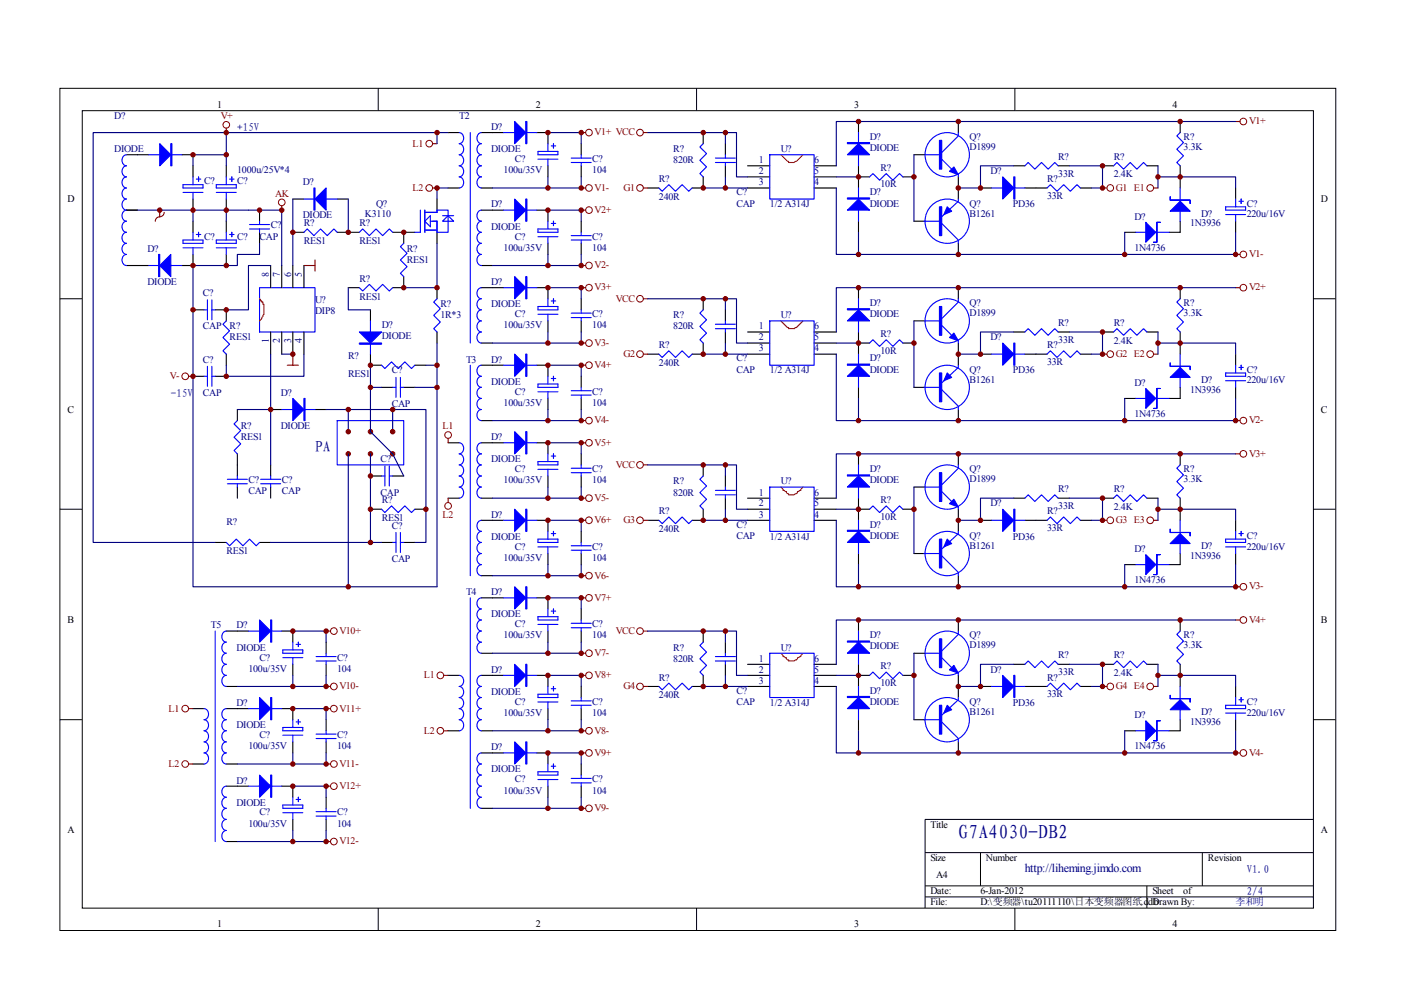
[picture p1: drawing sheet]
<svg xmlns="http://www.w3.org/2000/svg" width="297mm" height="210mm" viewBox="0 0 297 210" stroke-linecap="round" stroke-linejoin="round" font-family="sans-serif">
<defs><g id="words">
<text font-size="4.2" fill="#000080" x="203.2" y="177.8">G7A4030-DB2</text>
<text font-size="3.3" fill="#000080" x="66.8" y="95.8">PA</text>
<text font-size="2.5" fill="#000080" x="217.3" y="184.8">http://liheming.jimdo.com</text>
<g font-size="2.3" fill="#000080">
<text x="50.3" y="27.8">+15V</text>
<text x="36.2" y="84.2">-15V</text>
<text x="264.3" y="185.2">V1.0</text>
<text x="264.3" y="189.8">2/4</text>
</g>
<g font-size="2.1">
<text x="46.1" y="22.9">1</text>
<text x="113.6" y="22.9">2</text>
<text x="181.1" y="22.9">3</text>
<text x="248.6" y="22.9">4</text>
<text x="14.3" y="42.8">D</text>
<text x="280.1" y="42.8">D</text>
<text x="14.3" y="87.5">C</text>
<text x="280.1" y="87.5">C</text>
<text x="14.3" y="132.1">B</text>
<text x="280.1" y="132.1">B</text>
<text x="14.3" y="176.7">A</text>
<text x="197.3" y="175.5">Title</text>
<text x="280.1" y="176.7">A</text>
<text x="197.3" y="182.6">Size</text>
<text x="209" y="182.6">Number</text>
<text x="256.1" y="182.6">Revision</text>
<text x="197.3" y="189.6">Date:</text>
<text x="197.3" y="192">File:</text>
<text x="198.5" y="186.1">A4</text>
<text x="207.9" y="189.6">6-Jan-2012</text>
<text x="207.9" y="192">D:\变频器\tu20111110\日本变频器图纸.ddb</text>
<text x="244.3" y="189.6">Sheet</text>
<text x="244.3" y="192">Drawn By:</text>
<text x="250.9" y="189.6">of</text>
<text x="46.1" y="196.6">1</text>
<text x="113.6" y="196.6">2</text>
<text x="181.1" y="196.6">3</text>
<text x="248.6" y="196.6">4</text>
</g>
<g font-size="2.1" fill="#000080">
<text x="24.2" y="25.2">D?</text>
<text x="97.4" y="25.2">T2</text>
<text x="104.1" y="27.5">D?</text>
<text x="184.4" y="29.6">D?</text>
<text x="205.6" y="29.6">Q?</text>
<text x="251" y="29.6">R?</text>
<text x="24.2" y="32.3">DIODE</text>
<text x="104.1" y="32.3">DIODE</text>
<text x="109.1" y="34.4">C?</text>
<text x="125.6" y="34.4">C?</text>
<text x="142.7" y="32.3">R?</text>
<text x="142.7" y="34.6">820R</text>
<text x="160.9" y="34.6">1</text>
<text x="165.5" y="32.3">U?</text>
<text x="172.6" y="34.6">6</text>
<text x="184.4" y="32">DIODE</text>
<text x="205.6" y="31.8">D1899</text>
<text x="224.4" y="33.9">R?</text>
<text x="236.1" y="33.9">R?</text>
<text x="251" y="31.8">3.3K</text>
<text x="43.3" y="39">C?</text>
<text x="50.3" y="39">C?</text>
<text x="50.3" y="36.7">1000u/25V*4</text>
<text x="64.2" y="39.3">D?</text>
<text x="106.8" y="36.7">100u/35V</text>
<text x="125.6" y="36.7">104</text>
<text x="139.7" y="38.6">R?</text>
<text x="156.1" y="41.4">C?</text>
<text x="160.9" y="36.9">2</text>
<text x="160.9" y="39.3">3</text>
<text x="172.6" y="39.3">4</text>
<text x="172.6" y="36.9">5</text>
<text x="184.4" y="41.4">D?</text>
<text x="186.7" y="36.3">R?</text>
<text x="186.7" y="39.7">10R</text>
<text x="210" y="36.9">D?</text>
<text x="222" y="38.6">R?</text>
<text x="224.4" y="37.4">33R</text>
<text x="236.1" y="37.6">2.4K</text>
<text x="64.2" y="46.3">DIODE</text>
<text x="77.4" y="46.1">K3110</text>
<text x="79.8" y="43.8">Q?</text>
<text x="104.1" y="44">D?</text>
<text x="139.7" y="42.3">240R</text>
<text x="156.1" y="43.8">CAP</text>
<text x="163.2" y="44">1/2 A314J</text>
<text x="184.4" y="43.8">DIODE</text>
<text x="205.6" y="43.8">Q?</text>
<text x="205.6" y="45.9">B1261</text>
<text x="214.7" y="44">PD36</text>
<text x="222" y="42.1">33R</text>
<text x="240.5" y="46.6">D?</text>
<text x="254.7" y="45.9">D?</text>
<text x="264.3" y="43.8">C?</text>
<text x="264.3" y="46.1">220u/16V</text>
<text x="31.2" y="53.4">D?</text>
<text x="43.3" y="50.8">C?</text>
<text x="50.3" y="50.8">C?</text>
<text x="55" y="50.8">CAP</text>
<text x="57.4" y="48.4">C?</text>
<text x="64.4" y="48">R?</text>
<text x="64.4" y="51.7">RES1</text>
<text x="76.2" y="48">R?</text>
<text x="76.2" y="51.7">RES1</text>
<text x="86.3" y="53.4">R?</text>
<text x="104.1" y="48.7">DIODE</text>
<text x="106.8" y="53.2">100u/35V</text>
<text x="109.1" y="50.8">C?</text>
<text x="125.6" y="50.8">C?</text>
<text x="125.6" y="53.2">104</text>
<text x="240.5" y="53.2">1N4736</text>
<text x="252.3" y="48">1N3936</text>
<text x="57" y="58.7" transform="rotate(-90 57 58.7)">8</text>
<text x="59.4" y="58.7" transform="rotate(-90 59.4 58.7)">7</text>
<text x="61.7" y="58.7" transform="rotate(-90 61.7 58.7)">6</text>
<text x="64" y="58.7" transform="rotate(-90 64 58.7)">5</text>
<text x="76.2" y="59.7">R?</text>
<text x="86.3" y="55.7">RES1</text>
<text x="31.2" y="60.5">DIODE</text>
<text x="43" y="62.8">C?</text>
<text x="66.8" y="64.2">U?</text>
<text x="76.2" y="63.5">RES1</text>
<text x="93.4" y="65.1">R?</text>
<text x="104.1" y="60.5">D?</text>
<text x="104.1" y="65.1">DIODE</text>
<text x="184.4" y="64.9">D?</text>
<text x="205.6" y="64.9">Q?</text>
<text x="251" y="64.9">R?</text>
<text x="43" y="69.8">CAP</text>
<text x="48.7" y="69.8">R?</text>
<text x="66.8" y="66.6">DIP8</text>
<text x="80.9" y="69.6">D?</text>
<text x="80.9" y="71.9">DIODE</text>
<text x="93.4" y="67.5">1R*3</text>
<text x="106.8" y="69.6">100u/35V</text>
<text x="109.1" y="67.2">C?</text>
<text x="125.6" y="67.2">C?</text>
<text x="125.6" y="69.6">104</text>
<text x="142.7" y="67.5">R?</text>
<text x="142.7" y="69.8">820R</text>
<text x="160.9" y="69.8">1</text>
<text x="165.5" y="67.5">U?</text>
<text x="172.6" y="69.8">6</text>
<text x="184.4" y="67.2">DIODE</text>
<text x="186.7" y="71.5">R?</text>
<text x="205.6" y="67">D1899</text>
<text x="224.4" y="69.1">R?</text>
<text x="236.1" y="69.1">R?</text>
<text x="251" y="67">3.3K</text>
<text x="43" y="76.9">C?</text>
<text x="48.7" y="72.2">RES1</text>
<text x="57" y="72.7" transform="rotate(-90 57 72.7)">1</text>
<text x="59.4" y="72.7" transform="rotate(-90 59.4 72.7)">2</text>
<text x="61.7" y="72.7" transform="rotate(-90 61.7 72.7)">3</text>
<text x="64" y="72.7" transform="rotate(-90 64 72.7)">4</text>
<text x="73.8" y="76.1">R?</text>
<text x="98.8" y="76.9">T3</text>
<text x="104.1" y="76.9">D?</text>
<text x="139.7" y="73.8">R?</text>
<text x="139.7" y="77.6">240R</text>
<text x="156.1" y="76.6">C?</text>
<text x="160.9" y="72.2">2</text>
<text x="160.9" y="74.5">3</text>
<text x="172.6" y="74.5">4</text>
<text x="172.6" y="72.2">5</text>
<text x="184.4" y="76.6">D?</text>
<text x="186.7" y="75">10R</text>
<text x="210" y="72.2">D?</text>
<text x="222" y="73.8">R?</text>
<text x="222" y="77.3">33R</text>
<text x="224.4" y="72.7">33R</text>
<text x="236.1" y="72.9">2.4K</text>
<text x="43" y="83.9">CAP</text>
<text x="59.5" y="83.9">D?</text>
<text x="73.8" y="79.9">RES1</text>
<text x="83.1" y="79.2">C?</text>
<text x="104.1" y="81.5">DIODE</text>
<text x="109.1" y="83.7">C?</text>
<text x="125.6" y="83.7">C?</text>
<text x="156.1" y="79">CAP</text>
<text x="163.2" y="79.2">1/2 A314J</text>
<text x="184.4" y="79">DIODE</text>
<text x="205.6" y="79">Q?</text>
<text x="205.6" y="81.1">B1261</text>
<text x="214.7" y="79.2">PD36</text>
<text x="240.5" y="81.8">D?</text>
<text x="252.3" y="83.2">1N3936</text>
<text x="254.7" y="81.1">D?</text>
<text x="264.3" y="79">C?</text>
<text x="264.3" y="81.3">220u/16V</text>
<text x="83.1" y="86.3">CAP</text>
<text x="106.8" y="86">100u/35V</text>
<text x="125.6" y="86">104</text>
<text x="240.5" y="88.4">1N4736</text>
<text x="51.1" y="90.9">R?</text>
<text x="51.1" y="93.3">RES1</text>
<text x="59.5" y="90.9">DIODE</text>
<text x="104.1" y="93.3">D?</text>
<text x="80.7" y="98">C?</text>
<text x="104.1" y="98">DIODE</text>
<text x="109.1" y="100.1">C?</text>
<text x="125.6" y="100.1">C?</text>
<text x="184.4" y="100.1">D?</text>
<text x="205.6" y="100.1">Q?</text>
<text x="251" y="100.1">R?</text>
<text x="52.7" y="102.5">C?</text>
<text x="52.7" y="104.8">CAP</text>
<text x="59.8" y="102.5">C?</text>
<text x="59.8" y="104.8">CAP</text>
<text x="80.7" y="105.1">CAP</text>
<text x="80.9" y="106.7">R?</text>
<text x="106.8" y="102.5">100u/35V</text>
<text x="125.6" y="102.5">104</text>
<text x="142.7" y="102.7">R?</text>
<text x="142.7" y="105.1">820R</text>
<text x="160.9" y="105.1">1</text>
<text x="160.9" y="107.4">2</text>
<text x="165.5" y="102.7">U?</text>
<text x="172.6" y="107.4">5</text>
<text x="172.6" y="105.1">6</text>
<text x="184.4" y="102.5">DIODE</text>
<text x="186.7" y="106.7">R?</text>
<text x="205.6" y="102.2">D1899</text>
<text x="210" y="107.4">D?</text>
<text x="224.4" y="104.3">R?</text>
<text x="224.4" y="107.9">33R</text>
<text x="236.1" y="104.3">R?</text>
<text x="251" y="102.2">3.3K</text>
<text x="48" y="111.4">R?</text>
<text x="80.9" y="110.4">RES1</text>
<text x="83.1" y="112.1">C?</text>
<text x="104.1" y="109.7">D?</text>
<text x="139.7" y="109.1">R?</text>
<text x="139.7" y="112.8">240R</text>
<text x="156.1" y="111.9">C?</text>
<text x="160.9" y="109.7">3</text>
<text x="172.6" y="109.7">4</text>
<text x="184.4" y="111.9">D?</text>
<text x="186.7" y="110.3">10R</text>
<text x="222" y="109.1">R?</text>
<text x="222" y="112.5">33R</text>
<text x="236.1" y="108.1">2.4K</text>
<text x="48" y="117.5">RES1</text>
<text x="83.1" y="119.1">CAP</text>
<text x="104.1" y="114.5">DIODE</text>
<text x="106.8" y="118.9">100u/35V</text>
<text x="109.1" y="116.6">C?</text>
<text x="125.6" y="116.6">C?</text>
<text x="125.6" y="118.9">104</text>
<text x="156.1" y="114.2">CAP</text>
<text x="163.2" y="114.5">1/2 A314J</text>
<text x="184.4" y="114.2">DIODE</text>
<text x="205.6" y="114.2">Q?</text>
<text x="205.6" y="116.3">B1261</text>
<text x="214.7" y="114.5">PD36</text>
<text x="240.5" y="117">D?</text>
<text x="252.3" y="118.5">1N3936</text>
<text x="254.7" y="116.3">D?</text>
<text x="264.3" y="114.2">C?</text>
<text x="264.3" y="116.6">220u/16V</text>
<text x="240.5" y="123.6">1N4736</text>
<text x="98.8" y="126.2">T4</text>
<text x="104.1" y="126.2">D?</text>
<text x="104.1" y="130.9">DIODE</text>
<text x="44.7" y="133.2">T5</text>
<text x="50.1" y="133.2">D?</text>
<text x="50.1" y="137.9">DIODE</text>
<text x="106.8" y="135.3">100u/35V</text>
<text x="109.1" y="133">C?</text>
<text x="125.6" y="133">C?</text>
<text x="125.6" y="135.3">104</text>
<text x="142.7" y="137.9">R?</text>
<text x="165.5" y="137.9">U?</text>
<text x="184.4" y="135.3">D?</text>
<text x="184.4" y="137.7">DIODE</text>
<text x="205.6" y="135.3">Q?</text>
<text x="205.6" y="137.4">D1899</text>
<text x="251" y="135.3">R?</text>
<text x="251" y="137.4">3.3K</text>
<text x="52.7" y="142.4">100u/35V</text>
<text x="55" y="140.1">C?</text>
<text x="71.5" y="140.1">C?</text>
<text x="71.5" y="142.4">104</text>
<text x="104.1" y="142.6">D?</text>
<text x="142.7" y="140.3">820R</text>
<text x="160.9" y="140.3">1</text>
<text x="160.9" y="142.6">2</text>
<text x="172.6" y="142.6">5</text>
<text x="172.6" y="140.3">6</text>
<text x="186.7" y="141.9">R?</text>
<text x="210" y="142.6">D?</text>
<text x="224.4" y="139.5">R?</text>
<text x="224.4" y="143.1">33R</text>
<text x="236.1" y="139.5">R?</text>
<text x="236.1" y="143.4">2.4K</text>
<text x="50.1" y="149.7">D?</text>
<text x="104.1" y="147.3">DIODE</text>
<text x="109.1" y="149.5">C?</text>
<text x="125.6" y="149.5">C?</text>
<text x="139.7" y="144.3">R?</text>
<text x="139.7" y="148">240R</text>
<text x="156.1" y="147.1">C?</text>
<text x="156.1" y="149.5">CAP</text>
<text x="160.9" y="145">3</text>
<text x="163.2" y="149.7">1/2 A314J</text>
<text x="172.6" y="145">4</text>
<text x="184.4" y="147.1">D?</text>
<text x="184.4" y="149.5">DIODE</text>
<text x="186.7" y="145.5">10R</text>
<text x="205.6" y="149.5">Q?</text>
<text x="214.7" y="149.7">PD36</text>
<text x="222" y="144.3">R?</text>
<text x="222" y="147.8">33R</text>
<text x="264.3" y="149.5">C?</text>
<text x="50.1" y="154.4">DIODE</text>
<text x="106.8" y="151.8">100u/35V</text>
<text x="125.6" y="151.8">104</text>
<text x="205.6" y="151.6">B1261</text>
<text x="240.5" y="152.2">D?</text>
<text x="252.3" y="153.7">1N3936</text>
<text x="254.7" y="151.6">D?</text>
<text x="264.3" y="151.8">220u/16V</text>
<text x="52.7" y="158.8">100u/35V</text>
<text x="55" y="156.5">C?</text>
<text x="71.5" y="156.5">C?</text>
<text x="71.5" y="158.8">104</text>
<text x="104.1" y="159.1">D?</text>
<text x="240.5" y="158.8">1N4736</text>
<text x="50.1" y="166.1">D?</text>
<text x="104.1" y="163.8">DIODE</text>
<text x="109.1" y="165.9">C?</text>
<text x="125.6" y="165.9">C?</text>
<text x="50.1" y="170.8">DIODE</text>
<text x="55" y="172.9">C?</text>
<text x="71.5" y="172.9">C?</text>
<text x="106.8" y="168.2">100u/35V</text>
<text x="125.6" y="168.2">104</text>
<text x="52.7" y="175.3">100u/35V</text>
<text x="71.5" y="175.3">104</text>
<text x="262" y="192">李和明</text>
</g>
<g font-size="2.1" fill="#800000">
<text x="46.8" y="25.2">V+</text>
<text x="126.1" y="28.7">V1+ VCC</text>
<text x="264.8" y="26.3">V1+</text>
<text x="87.5" y="31.1">L1</text>
<text x="58.3" y="41.7">AK</text>
<text x="87.5" y="40.5">L2</text>
<text x="126.1" y="40.5">V1-</text>
<text x="132.2" y="40.5">G1</text>
<text x="236.6" y="40.5">G1 E1</text>
<text x="126.1" y="45.1">V2+</text>
<text x="126.1" y="56.9">V2-</text>
<text x="264.8" y="54.5">V1-</text>
<text x="126.1" y="61.6">V3+</text>
<text x="130.6" y="63.9">VCC</text>
<text x="264.8" y="61.6">V2+</text>
<text x="126.1" y="73.3">V3-</text>
<text x="132.2" y="75.7">G2</text>
<text x="236.6" y="75.7">G2 E2</text>
<text x="36" y="80.4">V-</text>
<text x="126.1" y="78.1">V4+</text>
<text x="126.1" y="89.8">V4-</text>
<text x="264.8" y="89.8">V2-</text>
<text x="93.8" y="90.9">L1</text>
<text x="126.1" y="94.5">V5+</text>
<text x="130.6" y="99.2">VCC</text>
<text x="264.8" y="96.9">V3+</text>
<text x="126.1" y="106.2">V5-</text>
<text x="93.8" y="109.7">L2</text>
<text x="126.1" y="110.9">V6+</text>
<text x="132.2" y="110.9">G3</text>
<text x="236.6" y="110.9">G3 E3</text>
<text x="126.1" y="122.7">V6-</text>
<text x="264.8" y="125">V3-</text>
<text x="126.1" y="127.4">V7+</text>
<text x="72" y="134.4">V10+</text>
<text x="130.6" y="134.4">VCC</text>
<text x="264.8" y="132.1">V4+</text>
<text x="89.8" y="143.8">L1</text>
<text x="126.1" y="143.8">V8+</text>
<text x="126.1" y="139.1">V7-</text>
<text x="72" y="146.1">V10-</text>
<text x="132.2" y="146.1">G4</text>
<text x="236.6" y="146.1">G4 E4</text>
<text x="35.7" y="150.9">L1</text>
<text x="72" y="150.9">V11+</text>
<text x="89.8" y="155.5">L2</text>
<text x="126.1" y="155.5">V8-</text>
<text x="126.1" y="160.3">V9+</text>
<text x="264.8" y="160.3">V4-</text>
<text x="35.7" y="162.6">L2</text>
<text x="72" y="167.3">V12+</text>
<text x="72" y="162.6">V11-</text>
<text x="126.1" y="172">V9-</text>
<text x="72" y="179">V12-</text>
</g>
</g></defs>
<g fill="none" stroke="#000" stroke-width=".21">
<path d="M12.7 18.7h270.5v178.6h-270.5zM80.2 18.7v4.7M147.7 18.7v4.7M215.2 18.7v4.7M17.4 23.5h261.1v169h-261.1zM12.7 63.3h4.7M278.4 63.3h4.7M12.7 108h4.7M278.4 108h4.7M12.7 152.6h4.7M278.4 152.6h4.7M278.4 173.7h-82.3v18.8"/>
<path d="M80.2 192.5v4.7M147.7 192.5v4.7M196.1 180.8h82.3M196.1 187.8h82.3M196.1 190.2h82.3M207.9 180.8v7M215.2 192.5v4.7M243.2 187.8v4.7M254.9 180.8v7"/>
</g>
<g fill="none" stroke="#000" stroke-width=".23">
<path d="M26.8 32.8h4.7M38.6 32.8h2.3M40.9 35.2v2.3M48 35.2v2.3M95 28.1h2.4M95 39.9h2.4M102.1 28.1h4.7M102.1 39.9h2.3M113.8 28.1h2.4v2.4M116.2 35.2v2.3M123.2 30.5v2.3M123.2 35.2v2.3"/>
<path d="M137.3 39.9h2.4M149.1 37.5v2.4h-2.4M149.1 28.1v2.4M153.8 30.5v2.3M153.8 35.2v2.3M158.5 39.9h4.7M158.5 35.2h4.7M158.5 37.5h4.7M172.6 39.9h4.7M172.6 35.2h4.7M172.6 37.5h4.7M182 25.8v2.3"/>
<path d="M182 35.2v4.7M182 37.5h2.4M191.4 37.5h2.4M193.8 32.8h2.3M203.2 25.8v2.3M203.2 37.5v4.7M207.9 39.9h2.3M214.9 35.2h2.4M217.3 39.9h4.7M224.3 35.2h2.4M229 39.9h2.4M233.8 35.2h2.3"/>
<path d="M243.2 35.2h2.3M250.2 25.8v2.3M250.2 35.2v4.7M262 39.9v2.3M26.8 56.3h4.7M26.8 44.6h2.4M40.9 53.9v2.4h-2.3M40.9 42.2v2.4M40.9 46.9v2.4M48 42.2v2.4M48 46.9v2.4M48 53.9v2.4"/>
<path d="M55 44.6v2.3M55 49.3v2.3M57.4 56.3v4.7M59.7 56.3v4.7M62.1 49.3h2.3M62.1 56.3v4.7M62.1 42.2h2.3M64.4 56.3v4.7M71.5 49.3h4.7M71.5 42.2h2.3M83.2 49.3h4.8M85.6 58.6v2.4h-2.4"/>
<path d="M85.6 49.3v2.3M92.7 42.2v2.4M92.7 49.3v2.3M102.1 56.3h2.3M102.1 44.6h4.7M113.8 44.6h2.4v2.3M116.2 51.6v2.3M123.2 46.9v2.4M123.2 51.6v2.3M182 46.9v2.4M193.8 46.9h2.3M203.2 51.6v2.3"/>
<path d="M238.5 49.3h2.3M250.2 46.9v2.4h-2.3M262 46.9v2.4M40.9 79.8h2.4M40.9 65.7h2.4M45.6 65.7h2.4v2.3M45.6 79.8h2.4M48 75.1v2.3M57.4 70.4v4.7M59.7 70.4v4.7M62.1 70.4v4.7M64.4 70.4v4.7"/>
<path d="M73.8 61h2.4M78.5 75.1v2.3h2.4M78.5 65.7v2.3M88 77.4h2.3M92.7 61v2.3M92.7 70.4v2.3M102.1 72.7h2.3M102.1 61h4.7M102.1 77.4h4.7M113.8 61h2.4v2.3M113.8 77.4h2.4v2.4M116.2 68v2.4"/>
<path d="M123.2 63.3v2.4M123.2 68v2.4M123.2 79.8v2.3M137.3 75.1h2.4M149.1 63.3v2.4M149.1 72.7v2.4h-2.4M153.8 65.7v2.3M153.8 70.4v2.3M158.5 72.7h4.7M158.5 70.4h4.7M158.5 75.1h4.7M172.6 72.7h4.7"/>
<path d="M172.6 70.4h4.7M172.6 75.1h4.7M182 72.7h2.4M182 61v2.3M182 70.4v4.7M191.4 72.7h2.4M193.8 68h2.3M203.2 61v2.3M203.2 72.7v4.7M207.9 75.1h2.3M214.9 70.4h2.4M217.3 75.1h4.7"/>
<path d="M224.3 70.4h2.4M229 75.1h2.4M233.8 70.4h2.3M243.2 70.4h2.3M250.2 61v2.3M250.2 70.4v4.7M262 75.1v2.3M50.3 86.8v2.4M50.3 96.2v4.7M57.4 98.6v2.3M57.4 86.8h2.3M66.8 86.8h2.3"/>
<path d="M80.9 82.1h2.3M85.6 82.1h2.4M95 93.9h2.4M102.1 89.2h2.3M102.1 93.9h4.7M113.8 93.9h2.4v2.3M116.2 84.5v2.3M123.2 84.5v2.3M123.2 96.2v2.4M149.1 98.6v2.3M182 82.1v2.4M182 96.2v2.4"/>
<path d="M193.8 82.1h2.3M203.2 86.8v2.4M203.2 96.2v2.4M238.5 84.5h2.3M250.2 82.1v2.4h-2.3M250.2 96.2v2.4M262 82.1v2.4M45.6 115h2.4M50.3 103.3v2.3M55 115h2.4M57.4 103.3v2.3M78.5 108h2.4"/>
<path d="M78.5 100.9h2.4M80.9 115h2.3M83.2 100.9h2.4M85.6 115h2.4M88 108h2.3M95 105.6h2.4M102.1 105.6h2.3M102.1 110.3h4.7M113.8 110.3h2.4v2.4M116.2 100.9v2.4M116.2 117.4v2.3M123.2 100.9v2.4"/>
<path d="M123.2 112.7v2.3M123.2 117.4v2.3M137.3 110.3h2.4M149.1 108v2.3h-2.4M153.8 100.9v2.4M153.8 105.6v2.4M158.5 108h4.7M158.5 105.6h4.7M158.5 110.3h4.7M172.6 108h4.7M172.6 105.6h4.7M172.6 110.3h4.7"/>
<path d="M182 108h2.4M182 105.6v4.7M182 117.4v2.3M191.4 108h2.4M193.8 103.3h2.3M193.8 117.4h2.3M203.2 108v4.7M207.9 110.3h2.3M214.9 105.6h2.4M217.3 110.3h4.7M224.3 105.6h2.4M229 110.3h2.4"/>
<path d="M233.8 105.6h2.3M238.5 119.7h2.3M243.2 105.6h2.3M250.2 105.6v4.7M250.2 117.4v2.3h-2.3M262 110.3v2.4M262 117.4v2.3M48 133.8h4.7M59.7 133.8h2.4v2.4M69.1 136.2v2.3M102.1 122.1h2.3M102.1 138.5h2.3"/>
<path d="M102.1 126.8h4.7M113.8 126.8h2.4v2.3M116.2 133.8v2.4M123.2 129.1v2.4M123.2 133.8v2.4M149.1 133.8v2.4M153.8 136.2v2.3M182 131.5v2.3M193.8 138.5h2.3M203.2 122.1v2.3M203.2 131.5v2.3M250.2 131.5v2.3"/>
<path d="M40.9 150.2h2.4M48 145.5h2.3M48 150.2h4.7M59.7 150.2h2.4v2.4M62.1 140.9v2.3M62.1 157.3v2.3M69.1 140.9v2.3M69.1 152.6v2.3M69.1 157.3v2.3M95 154.9h2.4M95 143.2h2.4M102.1 154.9h2.3"/>
<path d="M102.1 143.2h4.7M102.1 159.6h4.7M113.8 143.2h2.4v2.3M113.8 159.6h2.4v2.4M116.2 150.2v2.4M123.2 145.5v2.4M123.2 150.2v2.4M137.3 145.5h2.4M149.1 143.2v2.3h-2.4M153.8 140.9v2.3M158.5 143.2h4.7M158.5 145.5h4.7"/>
<path d="M158.5 140.9h4.7M172.6 143.2h4.7M172.6 145.5h4.7M172.6 140.9h4.7M182 143.2h2.4M182 140.9v4.6M182 152.6v2.3M191.4 143.2h2.4M193.8 152.6h2.3M203.2 143.2v4.7M203.2 157.3v2.3M207.9 145.5h2.3"/>
<path d="M214.9 140.9h2.4M217.3 145.5h4.7M224.3 140.9h2.4M229 145.5h2.4M233.8 140.9h2.3M238.5 154.9h2.3M243.2 140.9h2.3M250.2 152.6v2.3h-2.3M250.2 140.9v4.6M262 145.5v2.4M262 152.6v2.3M40.9 162h2.4"/>
<path d="M48 162h2.3M48 178.4h2.3M48 166.7h4.7M59.7 166.7h2.4v2.3M62.1 173.7v2.4M69.1 169v2.4M69.1 173.7v2.4M102.1 171.4h2.3M116.2 166.7v2.3M123.2 162v2.3M123.2 166.7v2.3"/>
</g>
<g fill="none" stroke="#00f" stroke-width=".23">
<path d="M26.8 32.8a1.2 1.2 0 0 0-.9 1.2 1.2 1.2 0 0 0 .9 1.2 1.2 1.2 0 0 0-.9 1.1 1.2 1.2 0 0 0 .9 1.2 1.2 1.2 0 0 0-.9 1.2 1.2 1.2 0 0 0 .9 1.2 1.2 1.2 0 0 0-.9 1.1 1.2 1.2 0 0 0 .9 1.2 1.2 1.2 0 0 0-.9 1.2 1.2 1.2 0 0 0 .9 1.2 1.2 1.2 0 0 0-.9 1.1 1.2 1.2 0 0 0 .9 1.2 1.21 1.21 0 0 0-.9 1.2 1.21 1.21 0 0 0 .9 1.2 1.2 1.2 0 0 0-.9 1.1 1.2 1.2 0 0 0 .9 1.2 1.2 1.2 0 0 0-.9 1.2 1.2 1.2 0 0 0 .9 1.1 1.2 1.2 0 0 0-.9 1.2 1.2 1.2 0 0 0 .9 1.2M31.5 32.8h7.1M38.8 39.2h4.2v.7h-4.2zM40.9 37.5v1.7M41.6 38h1M42.1 37.5v.9M45.9 39.2h4.2v.7h-4.2zM48 37.5v1.7M48.7 38h.9M49.1 37.5v.9M97.4 28.1a1.2 1.2 0 0 1 .9 1.2 1.2 1.2 0 0 1-.9 1.2 1.2 1.2 0 0 1 .9 1.1 1.2 1.2 0 0 1-.9 1.2 1.2 1.2 0 0 1 .9 1.2 1.2 1.2 0 0 1-.9 1.2 1.2 1.2 0 0 1 .9 1.1 1.2 1.2 0 0 1-.9 1.2 1.2 1.2 0 0 1 .9 1.2 1.2 1.2 0 0 1-.9 1.2M99.7 28.1v44.6"/>
<path d="M102.1 28.1a1.2 1.2 0 0 0-1 1.2 1.2 1.2 0 0 0 1 1.2 1.21 1.21 0 0 0-1 1.1 1.21 1.21 0 0 0 1 1.2 1.2 1.2 0 0 0-1 1.2 1.2 1.2 0 0 0 1 1.2 1.2 1.2 0 0 0-1 1.1 1.2 1.2 0 0 0 1 1.2 1.2 1.2 0 0 0-1 1.2 1.2 1.2 0 0 0 1 1.2M106.8 28.1h7M114.1 32.1h4.2v.7h-4.2zM114.1 33.7h4.2M116.2 30.5v1.6M116.2 33.7v1.5M116.9 30.9h.9M117.3 30.5v.9M121.1 34.5h4.2M121.1 33.5h4.2M123.2 32.8v.7M123.2 34.5v.7"/>
<path d="M139.7 39.9l.7 .7 1.4-1.4 1.4 1.4 1.4-1.4 1.4 1.4 .7-.7M149.1 30.5l-.7 .7 1.4 1.4-1.4 1.4 1.4 1.4-1.4 1.4 .7 .7M151.7 34.5h4.2M151.7 33.5h4.2M153.8 32.8v.7M153.8 34.5v.7M163.2 32.8h9.4v9.4h-9.4zM182 28.1v7.1M182 39.9v7M184.4 37.5l.7-.7 1.4 1.4 1.4-1.4 1.4 1.4 1.4-1.4 .7 .7M196.1 32.8h3.6M199.7 33.7l2.1 2.2"/>
<path d="M203.2 28.1v.7l-3.5 3.5M203.2 37v.5M210.2 39.9h7.1M217.3 35.2l.7-.7 1.4 1.4 1.4-1.4 1.4 1.4 1.4-1.4 .7 .7M222 39.9l.7-.7 1.4 1.4 1.4-1.4 1.4 1.4 1.4-1.4 .7 .7M236.1 35.2l.7-.7 1.4 1.4 1.4-1.4 1.4 1.4 1.5-1.4 .7 .7M250.2 28.1l-.7 .7 1.4 1.4-1.4 1.4 1.4 1.4-1.4 1.5 .7 .7M250.2 39.9v7M31.5 56.3h7.1M38.8 50.9h4.2v.7h-4.2zM38.8 40.8h4.2M38.8 52.5h4.2"/>
<path d="M40.9 40.8v1.4M40.9 49.3v1.6M40.9 52.5v1.4M41.6 49.7h1M42.1 49.3v.9M45.9 40.8h4.2M45.9 50.9h4.2v.7h-4.2zM45.9 52.5h4.2M48 40.8v1.4M48 49.3v1.6M48 52.5v1.4M48.7 49.7h.9"/>
<path d="M49.1 49.3v.9M52.9 47.6h4.2M52.9 48.5h4.2M55 46.9v.7M55 48.5v.8M64.4 49.3l.7-.8 1.5 1.5 1.4-1.5 1.4 1.5 1.4-1.5 .7 .8M64.4 42.2h7.1M76.2 49.3l.7-.8 1.4 1.5 1.4-1.5 1.4 1.5 1.4-1.5 .7 .8M85.6 51.6l-.7 .7 1.4 1.4-1.4 1.4 1.4 1.4-1.4 1.4 .7 .7M89.1 44.6v4.7h-1.1M90.1 45h2.6v-.4h2.3v4.7h-2.3v-2.4h-1.5M90.1 44.6v4.7"/>
<path d="M90.1 48.8h2.6M91.2 45.7v2.4l-1.1-1.2zM93.8 45.7h2.4M95 45.7l1.2 1.2h-2.4zM102.1 44.6a1.2 1.2 0 0 0-1 1.1 1.2 1.2 0 0 0 1 1.2 1.21 1.21 0 0 0-1 1.2 1.21 1.21 0 0 0 1 1.2 1.2 1.2 0 0 0-1 1.1 1.2 1.2 0 0 0 1 1.2 1.2 1.2 0 0 0-1 1.2 1.2 1.2 0 0 0 1 1.1 1.2 1.2 0 0 0-1 1.2 1.2 1.2 0 0 0 1 1.2M106.8 44.6h7M114.1 48.5h4.2v.8h-4.2zM114.1 50.2h4.2M116.2 46.9v1.6M116.2 50.2v1.4M116.9 47.4h.9M117.3 46.9v.9"/>
<path d="M121.1 50.9h4.2M121.1 50h4.2M123.2 49.3v.7M123.2 50.9v.7M195.9 46.9h3.3M199.7 47.4l3.5 3.5v.7M203.2 42.2v.5l-3.5 3.3M240.8 49.3h7.1M259.9 43.9h4.2v.7h-4.2zM259.9 45.5h4.2M262 42.2v1.7M262 45.5v1.4"/>
<path d="M262.7 42.7h.9M263.1 42.2v.9M43.3 79.8h.7M43.3 65.7h.7M44 63.6v4.2M44 77.7v4.2M44.9 79.8h.7M44.9 63.6v4.2M44.9 77.7v4.2M44.9 65.7h.7M48 68l-.7 .7 1.4 1.5-1.4 1.4 1.4 1.4-1.4 1.4 .7 .7M55 61h11.8v9.4h-11.8z"/>
<path d="M76.2 61l.7 .7 1.4-1.4 1.4 1.4 1.4-1.4 1.4 1.4 .7-.7M78.5 68v7.1M80.9 77.4l.7 .7 1.4-1.4 1.4 1.4 1.4-1.4 1.4 1.4 .8-.7M92.7 63.3l-.8 .7 1.5 1.5-1.5 1.4 1.5 1.4-1.5 1.4 .8 .7M99.7 77.4v44.7M102.1 65.7a1.2 1.2 0 0 0-1 1.2 1.2 1.2 0 0 0 1 1.1 1.2 1.2 0 0 0-1 1.2 1.2 1.2 0 0 0 1 1.2 1.2 1.2 0 0 0-1 1.2 1.2 1.2 0 0 0 1 1.1M102.1 61a1.2 1.2 0 0 0-1 1.2 1.2 1.2 0 0 0 1 1.1 1.2 1.2 0 0 0-1 1.2 1.2 1.2 0 0 0 1 1.2M102.1 77.4a1.21 1.21 0 0 0-1 1.2 1.21 1.21 0 0 0 1 1.2 1.2 1.2 0 0 0-1 1.2 1.2 1.2 0 0 0 1 1.1 1.2 1.2 0 0 0-1 1.2 1.2 1.2 0 0 0 1 1.2 1.2 1.2 0 0 0-1 1.2 1.2 1.2 0 0 0 1 1.1 1.2 1.2 0 0 0-1 1.2 1.2 1.2 0 0 0 1 1.2M106.8 61h7M106.8 77.4h7M114.1 65h4.2v.7h-4.2zM114.1 66.6h4.2"/>
<path d="M116.2 63.3v1.7M116.2 66.6v1.4M116.2 79.8v1.6M116.9 63.8h.9M117.3 63.3v1M117.3 79.8v.9M121.1 67.3h4.2M121.1 66.4h4.2M123.2 65.7v.7M123.2 67.3v.7M139.7 75.1l.7 .7 1.4-1.4 1.4 1.4 1.4-1.4 1.4 1.4 .7-.7M149.1 65.7l-.7 .7 1.4 1.4-1.4 1.4 1.4 1.4-1.4 1.4 .7 .7"/>
<path d="M151.7 69.7h4.2M151.7 68.7h4.2M153.8 68v.7M153.8 69.7v.7M163.2 68h9.4v9.4h-9.4zM182 63.3v7.1M182 75.1v7M184.4 72.7l.7-.7 1.4 1.4 1.4-1.4 1.4 1.4 1.4-1.4 .7 .7M196.1 68h3.6M199.7 69l2.1 2.1M203.2 63.3v.7l-3.5 3.6M203.2 77.4v.5l-3.5 3.3"/>
<path d="M203.2 72.3v.4M210.2 75.1h7.1M217.3 70.4l.7-.7 1.4 1.4 1.4-1.4 1.4 1.4 1.4-1.4 .7 .7M222 75.1l.7-.7 1.4 1.4 1.4-1.4 1.4 1.4 1.4-1.4 .7 .7M236.1 70.4l.7-.7 1.4 1.4 1.4-1.4 1.4 1.4 1.5-1.4 .7 .7M250.2 63.3l-.7 .7 1.4 1.5-1.4 1.4 1.4 1.4-1.4 1.4 .7 .7M250.2 75.1v7M259.9 79.1h4.2v.7h-4.2zM262 77.4v1.7M262.7 77.9h.9M263.1 77.4v1M50.3 89.2l-.7 .7 1.4 1.4-1.4 1.4 1.4 1.4-1.4 1.4 .7 .7"/>
<path d="M59.7 86.8h7.1M71.5 89.2h14.1v9.4h-14.1zM81.6 98.8v4.2M82.5 98.8v4.2M83.2 82.1h.8M84 80v4.2M84.9 82.1h.7M84.9 80v4.2M97.4 93.9a1.2 1.2 0 0 1 .9 1.2 1.2 1.2 0 0 1-.9 1.1M97.4 96.2a1.2 1.2 0 0 1 .9 1.2 1.2 1.2 0 0 1-.9 1.2 1.2 1.2 0 0 1 .9 1.1 1.2 1.2 0 0 1-.9 1.2 1.2 1.2 0 0 1 .9 1.2 1.2 1.2 0 0 1-.9 1.2 1.2 1.2 0 0 1 .9 1.1 1.2 1.2 0 0 1-.9 1.2M102.1 96.2a1.2 1.2 0 0 0-1 1.2 1.2 1.2 0 0 0 1 1.2 1.2 1.2 0 0 0-1 1.1 1.2 1.2 0 0 0 1 1.2 1.2 1.2 0 0 0-1 1.2 1.2 1.2 0 0 0 1 1.2 1.2 1.2 0 0 0-1 1.1 1.2 1.2 0 0 0 1 1.2M102.1 93.9a1.2 1.2 0 0 0-1 1.2 1.2 1.2 0 0 0 1 1.1"/>
<path d="M106.8 93.9h7M114.1 81.4h4.2v.7h-4.2zM114.1 97.9h4.2v.7h-4.2zM114.1 83.1h4.2M114.1 99.5h4.2M116.2 83.1v1.4M116.2 96.2v1.7M116.2 99.5v1.4M116.9 80.3h.9M116.9 96.7h.9M117.3 96.2v1M121.1 83.8h4.2"/>
<path d="M121.1 82.8h4.2M121.1 99.3h4.2M123.2 82.1v.7M123.2 83.8v.7M123.2 98.6v.7M182 98.6v7M195.9 82.1h3.3M199.7 82.6l3.5 3.5v.7M203.2 98.6v.7l-3.5 3.5M240.8 84.5h7.1M250.2 98.6l-.7 .7 1.4 1.4-1.4 1.4 1.4 1.4-1.4 1.4 .7 .7M259.9 80.7h4.2"/>
<path d="M262 80.7v1.4M48 115l.7 .7 1.4-1.4 1.4 1.4 1.4-1.4 1.4 1.4 .7-.7M48.2 102.6h4.2M48.2 101.6h4.2M50.3 100.9v.7M50.3 102.6v.7M55.3 102.6h4.2M55.3 101.6h4.2M57.4 100.9v.7M57.4 102.6v.7M80.9 108l.7 .7 1.4-1.4 1.4 1.4 1.4-1.4 1.4 1.4 .8-.7M80.9 100.9h.7"/>
<path d="M82.5 100.9h.7M83.2 115h.8M84 112.9v4.2M84.9 112.9v4.2M84.9 115h.7M102.1 110.3a1.2 1.2 0 0 0-1 1.2 1.2 1.2 0 0 0 1 1.2 1.2 1.2 0 0 0-1 1.1 1.2 1.2 0 0 0 1 1.2 1.2 1.2 0 0 0-1 1.2 1.2 1.2 0 0 0 1 1.2 1.2 1.2 0 0 0-1 1.1 1.2 1.2 0 0 0 1 1.2 1.2 1.2 0 0 0-1 1.2 1.2 1.2 0 0 0 1 1.2M106.8 110.3h7M114.1 114.3h4.2v.7h-4.2zM114.1 116h4.2M116.2 112.7v1.6M116.2 116v1.4M116.9 113.1h.9"/>
<path d="M117.3 112.7v.9M121.1 100.2h4.2M121.1 116.7h4.2M121.1 115.7h4.2M123.2 100.2v.7M123.2 115v.7M123.2 116.7v.7M139.7 110.3l.7 .7 1.4-1.4 1.4 1.4 1.4-1.4 1.4 1.4 .7-.7M149.1 100.9l-.7 .7 1.4 1.4-1.4 1.4 1.4 1.5-1.4 1.4 .7 .7M151.7 104.9h4.2M151.7 104h4.2M153.8 103.3v.7"/>
<path d="M153.8 104.9v.7M163.2 103.3h9.4v9.4h-9.4zM182 110.3v7.1M184.4 108l.7-.7 1.4 1.4 1.4-1.4 1.4 1.4 1.4-1.4 .7 .7M195.9 117.4h3.3M196.1 103.3h3.6M199.7 117.8l3.5 3.6v.7M199.7 104.2l2.1 2.1M203.2 112.7v.4l-3.5 3.3M203.2 107.5v.5M210.2 110.3h7.1M217.3 105.6l.7-.7 1.4 1.4 1.4-1.4 1.4 1.4 1.4-1.4 .7 .7"/>
<path d="M222 110.3l.7-.7 1.4 1.4 1.4-1.4 1.4 1.4 1.4-1.4 .7 .7M236.1 105.6l.7-.7 1.4 1.4 1.4-1.4 1.4 1.4 1.5-1.4 .7 .7M240.8 119.7h7.1M250.2 110.3v7.1M259.9 114.3h4.2v.7h-4.2zM259.9 116h4.2M262 112.7v1.6M262 116v1.4M262.7 113.1h.9M263.1 112.7v.9M45.6 133.8v44.6M48 133.8a1.2 1.2 0 0 0-1 1.2 1.2 1.2 0 0 0 1 1.2 1.2 1.2 0 0 0-1 1.1 1.2 1.2 0 0 0 1 1.2 1.21 1.21 0 0 0-1 1.2 1.21 1.21 0 0 0 1 1.2 1.2 1.2 0 0 0-1 1.1 1.2 1.2 0 0 0 1 1.2 1.2 1.2 0 0 0-1 1.2 1.2 1.2 0 0 0 1 1.1"/>
<path d="M52.7 133.8h7M60 137.8h4.2v.7h-4.2zM60 139.4h4.2M62.1 136.2v1.6M62.1 139.4v1.5M62.8 136.6h.9M63.3 136.2v.9M67 139.2h4.3M69.1 138.5v.7M99.7 126.8v44.6M102.1 126.8a1.2 1.2 0 0 0-1 1.1 1.2 1.2 0 0 0 1 1.2 1.2 1.2 0 0 0-1 1.2 1.2 1.2 0 0 0 1 1.2 1.2 1.2 0 0 0-1 1.1 1.2 1.2 0 0 0 1 1.2 1.2 1.2 0 0 0-1 1.2 1.2 1.2 0 0 0 1 1.2 1.2 1.2 0 0 0-1 1.1 1.2 1.2 0 0 0 1 1.2M106.8 126.8h7"/>
<path d="M114.1 130.8h4.2v.7h-4.2zM114.1 132.4h4.2M116.2 129.1v1.7M116.2 132.4v1.4M116.9 129.6h.9M117.3 129.1v.9M121.1 133.1h4.2M121.1 132.2h4.2M123.2 131.5v.7M123.2 133.1v.7M149.1 136.2l-.7 .7 1.4 1.4-1.4 1.4 1.4 1.4-1.4 1.4 .7 .7M151.7 139.2h4.2"/>
<path d="M153.8 138.5v.7M163.2 138.5h9.4v9.4h-9.4zM182 133.8v7.1M196.1 138.5h3.6M199.7 139.4l2.1 2.2M203.2 133.8v.7l-3.5 3.5M250.2 133.8l-.7 .7 1.4 1.4-1.4 1.4 1.4 1.4-1.4 1.4 .7 .8M43.3 150.2a1.2 1.2 0 0 1 .9 1.2 1.2 1.2 0 0 1-.9 1.2 1.2 1.2 0 0 1 .9 1.2 1.2 1.2 0 0 1-.9 1.1 1.2 1.2 0 0 1 .9 1.2 1.2 1.2 0 0 1-.9 1.2 1.2 1.2 0 0 1 .9 1.2 1.2 1.2 0 0 1-.9 1.1 1.2 1.2 0 0 1 .9 1.2 1.2 1.2 0 0 1-.9 1.2M48 150.2a1.2 1.2 0 0 0-1 1.2 1.2 1.2 0 0 0 1 1.2 1.2 1.2 0 0 0-1 1.2 1.2 1.2 0 0 0 1 1.1 1.21 1.21 0 0 0-1 1.2 1.21 1.21 0 0 0 1 1.2 1.2 1.2 0 0 0-1 1.2 1.2 1.2 0 0 0 1 1.1 1.2 1.2 0 0 0-1 1.2 1.2 1.2 0 0 0 1 1.2M52.7 150.2h7M60 154.2h4.2v.7h-4.2zM60 155.9h4.2"/>
<path d="M62.1 152.6v1.6M62.1 155.9v1.4M62.8 153.1h.9M63.3 152.6v.9M67 140.1h4.3M67 156.6h4.3M67 155.6h4.3M69.1 140.1v.8M69.1 154.9v.7M69.1 156.6v.7M97.4 143.2a1.2 1.2 0 0 1 .9 1.2 1.2 1.2 0 0 1-.9 1.1 1.2 1.2 0 0 1 .9 1.2 1.2 1.2 0 0 1-.9 1.2 1.2 1.2 0 0 1 .9 1.2 1.2 1.2 0 0 1-.9 1.1 1.2 1.2 0 0 1 .9 1.2 1.2 1.2 0 0 1-.9 1.2 1.2 1.2 0 0 1 .9 1.2 1.2 1.2 0 0 1-.9 1.1M102.1 143.2a1.2 1.2 0 0 0-1 1.2 1.2 1.2 0 0 0 1 1.1 1.2 1.2 0 0 0-1 1.2 1.2 1.2 0 0 0 1 1.2 1.2 1.2 0 0 0-1 1.2 1.2 1.2 0 0 0 1 1.1 1.2 1.2 0 0 0-1 1.2 1.2 1.2 0 0 0 1 1.2 1.2 1.2 0 0 0-1 1.2 1.2 1.2 0 0 0 1 1.1"/>
<path d="M102.1 159.6a1.2 1.2 0 0 0-1 1.2 1.2 1.2 0 0 0 1 1.2 1.2 1.2 0 0 0-1 1.2 1.2 1.2 0 0 0 1 1.1 1.2 1.2 0 0 0-1 1.2 1.2 1.2 0 0 0 1 1.2 1.2 1.2 0 0 0-1 1.2 1.2 1.2 0 0 0 1 1.1 1.2 1.2 0 0 0-1 1.2 1.2 1.2 0 0 0 1 1.2M106.8 143.2h7M106.8 159.6h7M114.1 147.2h4.2v.7h-4.2zM114.1 148.8h4.2M116.2 145.5v1.7M116.2 148.8v1.4M116.9 146h.9M117.3 145.5v1M121.1 149.5h4.2M121.1 148.6h4.2M123.2 147.9v.7"/>
<path d="M123.2 149.5v.7M139.7 145.5l.7 .8 1.4-1.5 1.4 1.5 1.4-1.5 1.4 1.5 .7-.8M151.7 140.1h4.2M153.8 140.1v.8M182 145.5v7.1M184.4 143.2l.7-.7 1.4 1.4 1.4-1.4 1.4 1.4 1.4-1.4 .7 .7M195.9 152.6h3.3M199.7 153.1l3.5 3.5v.7M203.2 147.9v.5l-3.5 3.3M203.2 142.7v.5M210.2 145.5h7.1M217.3 140.9l.7-.8 1.4 1.5 1.4-1.5 1.4 1.5 1.4-1.5 .7 .8"/>
<path d="M222 145.5l.7-.7 1.4 1.5 1.4-1.5 1.4 1.5 1.4-1.5 .7 .7M236.1 140.9l.7-.8 1.4 1.5 1.4-1.5 1.4 1.5 1.5-1.5 .7 .8M240.8 154.9h7.1M250.2 145.5v7.1M259.9 149.5h4.2v.7h-4.2zM259.9 151.2h4.2M262 147.9v1.6M262 151.2v1.4M262.7 148.4h.9M263.1 147.9v.9M48 166.7a1.2 1.2 0 0 0-1 1.2 1.2 1.2 0 0 0 1 1.1 1.2 1.2 0 0 0-1 1.2 1.2 1.2 0 0 0 1 1.2 1.21 1.21 0 0 0-1 1.2 1.21 1.21 0 0 0 1 1.1 1.2 1.2 0 0 0-1 1.2 1.2 1.2 0 0 0 1 1.2 1.2 1.2 0 0 0-1 1.2 1.2 1.2 0 0 0 1 1.1M52.7 166.7h7"/>
<path d="M60 170.7h4.2v.7h-4.2zM60 172.3h4.2M62.1 169v1.7M62.1 172.3v1.4M62.8 169.5h.9M63.3 169v1M67 173h4.3M67 172.1h4.3M69.1 171.4v.7M69.1 173v.7M114.1 163.6h4.2v.7h-4.2zM114.1 165.3h4.2"/>
<path d="M116.2 162v1.6M116.2 165.3v1.4M116.9 162.5h.9M117.3 162v.9M121.1 166h4.2M121.1 165h4.2M123.2 164.3v.7M123.2 166v.7"/>
<circle cx="200.8" cy="32.8" r="4.7"/>
<circle cx="200.8" cy="46.9" r="4.7"/>
<circle cx="200.8" cy="68" r="4.7"/>
<circle cx="200.8" cy="82.1" r="4.7"/>
<circle cx="200.8" cy="117.4" r="4.7"/>
<circle cx="200.8" cy="103.3" r="4.7"/>
<circle cx="200.8" cy="138.5" r="4.7"/>
<circle cx="200.8" cy="152.6" r="4.7"/>
</g>
<path d="M165.6 32.8l1.4 1.4h.2v.3a2.17 2.17 0 0 0 2.1-.8l1-.9M55 63.3l.3 .5h.2v.2h.2v.5h.3v1a2.16 2.16 0 0 1-.5 1.8v.3l-.5 .4M165.6 68l1.4 1.5h.2v.2a2.17 2.17 0 0 0 2.1-.7l1-1M165.6 103.3l.4 .4v.3l.7 .2v.2l.5 .3v.2a2.17 2.17 0 0 0 1.9-.5v-.2l.7-.2v-.3l.5-.4M165.6 138.5l.4 .5v.2l.7 .2v.3l.5 .2v.2a2.19 2.19 0 0 0 1.9-.4v-.3l.7-.2v-.2l.5-.5" fill="none" stroke="#f00" stroke-width=".23"/>
<g fill="#800000" stroke="#800000" stroke-width=".21">
<circle cx="85.6" cy="49.2" r=".47"/>
<circle cx="73.8" cy="49.2" r=".47"/>
<circle cx="62.1" cy="49.2" r=".47"/>
<circle cx="92.7" cy="61" r=".47"/>
<circle cx="73.8" cy="86.8" r=".47"/>
<circle cx="40.9" cy="32.8" r=".47"/>
<circle cx="48" cy="32.8" r=".47"/>
<circle cx="48" cy="44.6" r=".47"/>
<circle cx="40.9" cy="44.6" r=".47"/>
<circle cx="59.7" cy="44.6" r=".47"/>
<circle cx="57.4" cy="86.8" r=".47"/>
<circle cx="85.6" cy="61" r=".47"/>
<circle cx="73.8" cy="91.5" r=".47"/>
<circle cx="78.5" cy="91.5" r=".47"/>
<circle cx="83.2" cy="91.5" r=".47"/>
<circle cx="83.2" cy="96.2" r=".47"/>
<circle cx="78.5" cy="96.2" r=".47"/>
<circle cx="73.8" cy="96.2" r=".47"/>
<circle cx="78.5" cy="77.4" r=".47"/>
<circle cx="78.5" cy="82.1" r=".47"/>
<circle cx="62.1" cy="75.1" r=".47"/>
<circle cx="78.5" cy="108" r=".47"/>
<circle cx="78.5" cy="100.9" r=".47"/>
<circle cx="90.3" cy="108" r=".47"/>
<circle cx="83.2" cy="86.8" r=".47"/>
<circle cx="40.9" cy="56.3" r=".47"/>
<circle cx="92.7" cy="82.1" r=".47"/>
<circle cx="92.7" cy="77.4" r=".47"/>
<circle cx="78.5" cy="115" r=".47"/>
<circle cx="73.8" cy="124.4" r=".47"/>
<circle cx="40.9" cy="65.7" r=".47"/>
<circle cx="48" cy="79.8" r=".47"/>
<circle cx="48" cy="65.7" r=".47"/>
<circle cx="55" cy="44.6" r=".47"/>
<circle cx="48" cy="56.3" r=".47"/>
<circle cx="182" cy="37.5" r=".47"/>
<circle cx="182" cy="25.8" r=".47"/>
<circle cx="207.9" cy="39.9" r=".47"/>
<circle cx="203.2" cy="25.8" r=".47"/>
<circle cx="203.2" cy="39.9" r=".47"/>
<circle cx="193.8" cy="37.5" r=".47"/>
<circle cx="250.2" cy="25.8" r=".47"/>
<circle cx="233.8" cy="35.2" r=".47"/>
<circle cx="233.8" cy="39.9" r=".47"/>
<circle cx="245.5" cy="37.5" r=".47"/>
<circle cx="92.7" cy="39.9" r=".47"/>
<circle cx="92.7" cy="28.1" r=".47"/>
<circle cx="62.1" cy="166.7" r=".47"/>
<circle cx="69.1" cy="166.7" r=".47"/>
<circle cx="69.1" cy="178.4" r=".47"/>
<circle cx="62.1" cy="178.4" r=".47"/>
<circle cx="62.1" cy="133.8" r=".47"/>
<circle cx="69.1" cy="133.8" r=".47"/>
<circle cx="69.1" cy="145.5" r=".47"/>
<circle cx="62.1" cy="145.5" r=".47"/>
<circle cx="62.1" cy="150.2" r=".47"/>
<circle cx="69.1" cy="150.2" r=".47"/>
<circle cx="69.1" cy="162" r=".47"/>
<circle cx="62.1" cy="162" r=".47"/>
<circle cx="116.2" cy="143.2" r=".47"/>
<circle cx="123.2" cy="143.2" r=".47"/>
<circle cx="123.2" cy="154.9" r=".47"/>
<circle cx="116.2" cy="154.9" r=".47"/>
<circle cx="116.2" cy="159.6" r=".47"/>
<circle cx="123.2" cy="159.6" r=".47"/>
<circle cx="123.2" cy="171.4" r=".47"/>
<circle cx="116.2" cy="171.4" r=".47"/>
<circle cx="116.2" cy="138.5" r=".47"/>
<circle cx="123.2" cy="138.5" r=".47"/>
<circle cx="123.2" cy="126.8" r=".47"/>
<circle cx="116.2" cy="126.8" r=".47"/>
<circle cx="116.2" cy="122.1" r=".47"/>
<circle cx="123.2" cy="122.1" r=".47"/>
<circle cx="123.2" cy="110.3" r=".47"/>
<circle cx="116.2" cy="110.3" r=".47"/>
<circle cx="116.2" cy="28.1" r=".47"/>
<circle cx="123.2" cy="28.1" r=".47"/>
<circle cx="123.2" cy="39.9" r=".47"/>
<circle cx="116.2" cy="39.9" r=".47"/>
<circle cx="116.2" cy="44.6" r=".47"/>
<circle cx="123.2" cy="44.6" r=".47"/>
<circle cx="123.2" cy="56.3" r=".47"/>
<circle cx="116.2" cy="56.3" r=".47"/>
<circle cx="116.2" cy="61" r=".47"/>
<circle cx="123.2" cy="61" r=".47"/>
<circle cx="123.2" cy="72.7" r=".47"/>
<circle cx="116.2" cy="72.7" r=".47"/>
<circle cx="116.2" cy="77.4" r=".47"/>
<circle cx="123.2" cy="77.4" r=".47"/>
<circle cx="123.2" cy="89.2" r=".47"/>
<circle cx="116.2" cy="89.2" r=".47"/>
<circle cx="116.2" cy="93.9" r=".47"/>
<circle cx="123.2" cy="93.9" r=".47"/>
<circle cx="123.2" cy="105.6" r=".47"/>
<circle cx="116.2" cy="105.6" r=".47"/>
<circle cx="149.1" cy="39.9" r=".47"/>
<circle cx="149.1" cy="28.1" r=".47"/>
<circle cx="153.8" cy="39.9" r=".47"/>
<circle cx="153.8" cy="28.1" r=".47"/>
<circle cx="250.2" cy="37.5" r=".47"/>
<circle cx="182" cy="53.9" r=".47"/>
<circle cx="262" cy="53.9" r=".47"/>
<circle cx="203.2" cy="53.9" r=".47"/>
<circle cx="238.5" cy="53.9" r=".47"/>
<circle cx="182" cy="72.7" r=".47"/>
<circle cx="182" cy="61" r=".47"/>
<circle cx="207.9" cy="75.1" r=".47"/>
<circle cx="203.2" cy="61" r=".47"/>
<circle cx="203.2" cy="75.1" r=".47"/>
<circle cx="203.2" cy="89.2" r=".47"/>
<circle cx="193.8" cy="72.7" r=".47"/>
<circle cx="250.2" cy="72.7" r=".47"/>
<circle cx="250.2" cy="61" r=".47"/>
<circle cx="233.8" cy="70.4" r=".47"/>
<circle cx="245.5" cy="72.7" r=".47"/>
<circle cx="149.1" cy="75.1" r=".47"/>
<circle cx="149.1" cy="63.3" r=".47"/>
<circle cx="153.8" cy="75.1" r=".47"/>
<circle cx="153.8" cy="63.3" r=".47"/>
<circle cx="182" cy="89.2" r=".47"/>
<circle cx="238.5" cy="89.2" r=".47"/>
<circle cx="182" cy="108" r=".47"/>
<circle cx="182" cy="96.2" r=".47"/>
<circle cx="207.9" cy="110.3" r=".47"/>
<circle cx="203.2" cy="96.2" r=".47"/>
<circle cx="203.2" cy="110.3" r=".47"/>
<circle cx="203.2" cy="124.4" r=".47"/>
<circle cx="193.8" cy="108" r=".47"/>
<circle cx="250.2" cy="108" r=".47"/>
<circle cx="250.2" cy="96.2" r=".47"/>
<circle cx="233.8" cy="105.6" r=".47"/>
<circle cx="245.5" cy="108" r=".47"/>
<circle cx="149.1" cy="110.3" r=".47"/>
<circle cx="149.1" cy="98.6" r=".47"/>
<circle cx="153.8" cy="110.3" r=".47"/>
<circle cx="153.8" cy="98.6" r=".47"/>
<circle cx="182" cy="124.4" r=".47"/>
<circle cx="238.5" cy="124.4" r=".47"/>
<circle cx="182" cy="143.2" r=".47"/>
<circle cx="182" cy="131.5" r=".47"/>
<circle cx="207.9" cy="145.5" r=".47"/>
<circle cx="203.2" cy="131.5" r=".47"/>
<circle cx="203.2" cy="145.5" r=".47"/>
<circle cx="203.2" cy="159.6" r=".47"/>
<circle cx="193.8" cy="143.2" r=".47"/>
<circle cx="250.2" cy="143.2" r=".47"/>
<circle cx="250.2" cy="131.5" r=".47"/>
<circle cx="233.8" cy="140.8" r=".47"/>
<circle cx="245.5" cy="143.2" r=".47"/>
<circle cx="149.1" cy="145.5" r=".47"/>
<circle cx="149.1" cy="133.8" r=".47"/>
<circle cx="153.8" cy="145.5" r=".47"/>
<circle cx="153.8" cy="133.8" r=".47"/>
<circle cx="182" cy="159.6" r=".47"/>
<circle cx="238.5" cy="159.6" r=".47"/>
<circle cx="233.8" cy="145.5" r=".47"/>
<circle cx="233.8" cy="75.1" r=".47"/>
<circle cx="233.8" cy="110.3" r=".47"/>
<circle cx="262" cy="89.2" r=".47"/>
<circle cx="262" cy="124.4" r=".47"/>
<circle cx="262" cy="159.6" r=".47"/>
<circle cx="48" cy="28.1" r=".47"/>
<circle cx="40.9" cy="79.8" r=".47"/>
<circle cx="33.9" cy="44.6" r=".47"/>
</g>
<g fill="none" stroke="#000080" stroke-width=".23">
<path d="M48 28.1h-28.2v86.9h25.8M48 32.8v2.4M92.7 28.1v2.4M95 39.9h-2.3v2.3M95 28.1h-47v4.7h-7.1v2.4M116.2 37.5v2.4h-11.8M116.2 28.1h7v2.4M123.2 37.5v2.4h-7M137.3 28.1h18.9v9.4h2.3M149.1 39.9h9.4M153.8 28.1v2.4M153.8 37.5v2.4"/>
<path d="M177.3 39.9v14h4.7M177.3 37.5h4.7M193.8 32.8v14.1M214.9 35.2h-7v4.7h-4.7M226.7 35.2h7.1v4.7h-2.4M245.5 37.5h16.5v2.4M245.5 35.2v4.7M262 25.8h-84.7v9.4M29.2 44.6h30.5v11.7M40.9 44.6v2.3M48 44.6v2.3M55 51.6v2.3h-4.7v2.4h-9.4v68.1h51.8v-51.7"/>
<path d="M57.4 56.3h-4.7v9.4h-4.7M62.1 42.2v14.1M73.8 42.2v7.1M92.7 51.6v9.4h-7.1M116.2 53.9v2.4h-11.8M116.2 44.6h7v2.3M123.2 53.9v2.4h-7M182 49.3v4.6h80v-4.6M238.5 49.3v4.6M57.4 75.1v11.7M59.7 75.1h2.4M64.4 75.1v4.7h-16.4v-2.4"/>
<path d="M73.8 61v4.7h4.7M78.5 77.4v14.1l4.7 4.7 2.4 4.7M90.3 77.4h2.4M116.2 70.4v2.3h-11.8M116.2 61h7v2.3M116.2 77.4h7v2.4M123.2 70.4v2.3h-7M137.3 63.3h18.9v9.4h2.3M149.1 75.1h9.4M153.8 63.3v2.4M153.8 72.7v2.4M177.3 75.1v14.1h4.7"/>
<path d="M177.3 72.7h4.7M193.8 68v14.1M214.9 70.4h-7v4.7h-4.7M226.7 70.4h7.1v4.7h-2.4M245.5 72.7h16.5v2.4M245.5 70.4v4.7M262 61h-84.7v9.4M50.3 86.8h7.1v11.8M69.1 86.8h4.7v4.7M73.8 86.8h9.4v4.7M73.8 96.2v28.2M78.5 96.2v18.8h-21.1"/>
<path d="M78.5 82.1h2.4M83.2 86.8h7.1v28.2h-2.3M88 82.1h4.7M116.2 86.8v2.4h-11.8M116.2 93.9h7v2.3M123.2 86.8v2.4h-7M137.3 98.6h18.9v9.4h2.3M153.8 98.6v2.3M182 84.5v4.7h80v-4.7M238.5 84.5v4.7M262 96.2h-84.7v9.4M78.5 115h2.4"/>
<path d="M116.2 119.7v2.4h-11.8M116.2 103.3v2.3h-11.8M116.2 110.3h7v2.4M123.2 119.7v2.4h-7M123.2 103.3v2.3h-7M149.1 110.3h9.4M153.8 108v2.3M177.3 110.3v14.1h4.7M177.3 108h4.7M182 119.7v4.7h80v-4.7M193.8 103.3v14.1M214.9 105.6h-7v4.7h-4.7"/>
<path d="M226.7 105.6h7.1v4.7h-2.4M238.5 119.7v4.7M245.5 108h16.5v2.3M245.5 105.6v4.7M62.1 133.8h7v2.4M116.2 136.2v2.3h-11.8M116.2 126.8h7v2.3M123.2 136.2v2.3h-7M137.3 133.8h18.9v9.4h2.3M153.8 133.8v2.4M193.8 138.5v14.1M262 131.5h-84.7v9.4"/>
<path d="M62.1 143.2v2.3h-11.8M62.1 159.6v2.4h-11.8M62.1 150.2h7v2.4M69.1 143.2v2.3h-7M69.1 159.6v2.4h-7M116.2 152.6v2.3h-11.8M116.2 143.2h7v2.3M116.2 159.6h7v2.4M123.2 152.6v2.3h-7M149.1 145.5h9.4M153.8 143.2v2.3M177.3 145.5v14.1h4.7"/>
<path d="M177.3 143.2h4.7M182 154.9v4.7h80v-4.7M214.9 140.9h-7v4.6h-4.7M226.7 140.9h7.1v4.6h-2.4M238.5 154.9v4.7M245.5 143.2h16.5v2.3M245.5 140.9v4.6M62.1 176.1v2.3h-11.8M62.1 166.7h7v2.3M69.1 176.1v2.3h-7M116.2 169v2.4h-11.8M123.2 169v2.4h-7"/>
</g>
<g fill="#00f" stroke="#00f" stroke-width=".23">
<path d="M66.8 42.2l2.3-2.3v4.7z"/>
<path d="M62.1 84.5l2.3 2.3-2.3 2.4z"/>
<path d="M33.9 30.5l2.3 2.3-2.3 2.4z"/>
<path d="M33.9 56.3l2.3-2.4v4.7z"/>
<path d="M76.2 70.4h4.7l-2.4 2.3z"/>
<path d="M182 30.5l2.4 2.3h-4.7z"/>
<path d="M179.7 44.6l2.3-2.4 2.4 2.4z"/>
<path d="M212.6 37.5l2.3 2.4-2.3 2.3z"/>
<path d="M201.3 36.3l.9-.9 1 1.6z"/>
<path d="M200.8 43.9l1 .9-1.7 .7z"/>
<path d="M248.1 44.8l2.1-2.1 2.1 2.1z"/>
<path d="M242.9 47.1l2.1 2.2-2.1 2.1z"/>
<path d="M109.1 25.8l2.4 2.3-2.4 2.4z"/>
<path d="M109.1 42.2l2.4 2.4-2.4 2.3z"/>
<path d="M109.1 58.6l2.4 2.4-2.4 2.3z"/>
<path d="M109.1 75.1l2.4 2.3-2.4 2.4z"/>
<path d="M109.1 91.5l2.4 2.4-2.4 2.3z"/>
<path d="M109.1 108l2.4 2.3-2.4 2.4z"/>
<path d="M109.1 124.4l2.4 2.4-2.4 2.3z"/>
<path d="M109.1 140.9l2.4 2.3-2.4 2.3z"/>
<path d="M109.1 157.3l2.4 2.3-2.4 2.4z"/>
<path d="M55 147.9l2.4 2.3-2.4 2.4z"/>
<path d="M55 164.3l2.4 2.4-2.4 2.3z"/>
<path d="M55 131.5l2.4 2.3-2.4 2.4z"/>
<path d="M179.7 68l2.3-2.3 2.4 2.3z"/>
<path d="M179.7 79.8l2.3-2.4 2.4 2.4z"/>
<path d="M212.6 72.7l2.3 2.4-2.3 2.3z"/>
<path d="M201.3 71.6l.9-1 1 1.7z"/>
<path d="M200.8 79.1l1 .9-1.7 .7z"/>
<path d="M248.1 80l2.1-2.1 2.1 2.1z"/>
<path d="M242.9 82.4l2.1 2.1-2.1 2.1z"/>
<path d="M179.7 103.3l2.3-2.4 2.4 2.4z"/>
<path d="M179.7 115l2.3-2.3 2.4 2.3z"/>
<path d="M212.6 108l2.3 2.3-2.3 2.4z"/>
<path d="M202.2 105.9l1 1.6-1.9-.7z"/>
<path d="M200.8 114.3l1 1-1.7 .7z"/>
<path d="M248.1 115.3l2.1-2.2 2.1 2.2z"/>
<path d="M242.9 117.6l2.1 2.1-2.1 2.1z"/>
<path d="M179.7 138.5l2.3-2.3 2.4 2.3z"/>
<path d="M179.7 150.2l2.3-2.3 2.4 2.3z"/>
<path d="M212.6 143.2l2.3 2.3-2.3 2.4z"/>
<path d="M202.2 141.1l1 1.6-1.9-.7z"/>
<path d="M200.8 149.5l1 1-1.7 .7z"/>
<path d="M248.1 150.5l2.1-2.1 2.1 2.1z"/>
<path d="M242.9 152.8l2.1 2.1-2.1 2.2z"/>
<path d="M66.6 39.9h.2v4.7h-.2z" fill-rule="evenodd"/>
<path d="M64.4 84.5h.3v4.7h-.3z" fill-rule="evenodd"/>
<path d="M36.2 30.5h.2v4.7h-.2z" fill-rule="evenodd"/>
<path d="M33.6 53.9h.3v4.7h-.3z" fill-rule="evenodd"/>
<path d="M76.2 72.7h4.7v.3h-4.7z" fill-rule="evenodd"/>
<path d="M179.7 30.2h4.7v.3h-4.7z" fill-rule="evenodd"/>
<path d="M179.7 42h4.7v.2h-4.7z" fill-rule="evenodd"/>
<path d="M214.9 37.5h.3v4.7h-.3z" fill-rule="evenodd"/>
<path d="M199.2 29.8h.5v6.1h-.5z" fill-rule="evenodd"/>
<path d="M199.2 43.9h.5v6.1h-.5z" fill-rule="evenodd"/>
<path d="M248.1 41.7v.7h4.2v.7v-.7h-4.2z" fill-rule="evenodd"/>
<path d="M245.3 47.1v4.3h-.7h.7v-4.3h.7z" fill-rule="evenodd"/>
<path d="M111.5 25.8h.2v4.7h-.2z" fill-rule="evenodd"/>
<path d="M111.5 42.2h.2v4.7h-.2z" fill-rule="evenodd"/>
<path d="M111.5 58.6h.2v4.7h-.2z" fill-rule="evenodd"/>
<path d="M111.5 75.1h.2v4.7h-.2z" fill-rule="evenodd"/>
<path d="M111.5 91.5h.2v4.7h-.2z" fill-rule="evenodd"/>
<path d="M111.5 108h.2v4.7h-.2z" fill-rule="evenodd"/>
<path d="M111.5 124.4h.2v4.7h-.2z" fill-rule="evenodd"/>
<path d="M111.5 140.9h.2v4.6h-.2z" fill-rule="evenodd"/>
<path d="M111.5 157.3h.2v4.7h-.2z" fill-rule="evenodd"/>
<path d="M57.4 147.9h.2v4.7h-.2z" fill-rule="evenodd"/>
<path d="M57.4 164.3h.2v4.7h-.2z" fill-rule="evenodd"/>
<path d="M57.4 131.5h.2v4.7h-.2z" fill-rule="evenodd"/>
<path d="M179.7 65.5h4.7v.2h-4.7z" fill-rule="evenodd"/>
<path d="M179.7 77.2h4.7v.2h-4.7z" fill-rule="evenodd"/>
<path d="M214.9 72.7h.3v4.7h-.3z" fill-rule="evenodd"/>
<path d="M199.2 65h.5v6.1h-.5z" fill-rule="evenodd"/>
<path d="M199.2 79.1h.5v6.1h-.5z" fill-rule="evenodd"/>
<path d="M248.1 77v.7h4.2v.7v-.7h-4.2z" fill-rule="evenodd"/>
<path d="M245.3 82.4v4.2h-.7h.7v-4.2h.7z" fill-rule="evenodd"/>
<path d="M179.7 100.7h4.7v.2h-4.7z" fill-rule="evenodd"/>
<path d="M179.7 112.4h4.7v.3h-4.7z" fill-rule="evenodd"/>
<path d="M214.9 108h.3v4.7h-.3z" fill-rule="evenodd"/>
<path d="M199.2 100.2h.5v6.1h-.5z" fill-rule="evenodd"/>
<path d="M199.2 114.3h.5v6.1h-.5z" fill-rule="evenodd"/>
<path d="M248.1 112.2v.7h4.2v.7v-.7h-4.2z" fill-rule="evenodd"/>
<path d="M245.3 117.6v4.2h-.7h.7v-4.2h.7z" fill-rule="evenodd"/>
<path d="M179.7 135.9h4.7v.3h-4.7z" fill-rule="evenodd"/>
<path d="M179.7 147.7h4.7v.2h-4.7z" fill-rule="evenodd"/>
<path d="M214.9 143.2h.3v4.7h-.3z" fill-rule="evenodd"/>
<path d="M199.2 135.4h.5v6.2h-.5z" fill-rule="evenodd"/>
<path d="M199.2 149.5h.5v6.1h-.5z" fill-rule="evenodd"/>
<path d="M248.1 147.4v.7h4.2v.7v-.7h-4.2z" fill-rule="evenodd"/>
<path d="M245.3 152.8v4.3h-.7h.7v-4.3h.7z" fill-rule="evenodd"/>
</g>
<g fill="none" stroke="#800000" stroke-width=".23">
<path d="M48 27.2v.9M91.7 39.9h1M91.7 30.5h1M123.2 39.9h1M123.2 28.1h1M136.4 39.9h.9M136.4 28.1h.9M233.8 39.9h.9M244.6 39.9h.9M262 25.8h.9M33.9 46a.94 .94 0 0 0-1 .9M33.9 44.6v1.4"/>
<path d="M34.8 45a.94 .94 0 0 1-.9 1M59.7 43.6v1M64.4 56.3h2.4M66.8 55.1v2.4M123.2 56.3h1M123.2 44.6h1M262 53.9h.9M40 79.8h.9M60.9 77.4h2.4M62.1 75.1v2.3M123.2 77.4h1M123.2 61h1"/>
<path d="M123.2 72.7h1M136.4 75.1h.9M136.4 63.3h.9M233.8 75.1h.9M244.6 75.1h.9M262 61h.9M95 92.9v1M123.2 93.9h1M123.2 89.2h1M136.4 98.6h.9M262 89.2h.9M262 96.2h.9"/>
<path d="M95 105.6v1M123.2 110.3h1M123.2 105.6h1M136.4 110.3h.9M233.8 110.3h.9M244.6 110.3h.9M69.1 133.8h1M123.2 126.8h1M123.2 138.5h1M123.2 122.1h1M136.4 133.8h.9M262 124.4h.9"/>
<path d="M262 131.5h.9M40 150.2h.9M69.1 150.2h1M69.1 145.5h1M94.1 154.9h.9M94.1 143.2h.9M123.2 154.9h1M123.2 143.2h1M123.2 159.6h1M136.4 145.5h.9M233.8 145.5h.9M244.6 145.5h.9"/>
<path d="M262 159.6h.9M40 162h.9M69.1 162h1M69.1 166.7h1M69.1 178.4h1M123.2 171.4h1"/>
</g>
<g fill="none" stroke="#800000" stroke-width=".21">
<circle cx="48" cy="26.5" r=".7"/>
<circle cx="91" cy="39.9" r=".71"/>
<circle cx="91" cy="30.5" r=".71"/>
<circle cx="124.9" cy="39.9" r=".7"/>
<circle cx="124.9" cy="28.1" r=".7"/>
<circle cx="135.7" cy="39.9" r=".71"/>
<circle cx="135.7" cy="28.1" r=".71"/>
<circle cx="235.4" cy="39.9" r=".7"/>
<circle cx="243.9" cy="39.9" r=".71"/>
<circle cx="263.6" cy="25.8" r=".71"/>
<circle cx="59.7" cy="42.9" r=".7"/>
<circle cx="124.9" cy="44.6" r=".7"/>
<circle cx="124.9" cy="56.3" r=".7"/>
<circle cx="263.6" cy="53.9" r=".71"/>
<circle cx="39.3" cy="79.8" r=".71"/>
<circle cx="124.9" cy="61" r=".7"/>
<circle cx="124.9" cy="72.7" r=".7"/>
<circle cx="124.9" cy="77.4" r=".7"/>
<circle cx="135.7" cy="63.3" r=".71"/>
<circle cx="135.7" cy="75.1" r=".71"/>
<circle cx="235.4" cy="75.1" r=".7"/>
<circle cx="243.9" cy="75.1" r=".71"/>
<circle cx="263.6" cy="61" r=".71"/>
<circle cx="95" cy="92.2" r=".7"/>
<circle cx="124.9" cy="93.9" r=".7"/>
<circle cx="124.9" cy="89.2" r=".7"/>
<circle cx="135.7" cy="98.6" r=".71"/>
<circle cx="263.6" cy="96.2" r=".71"/>
<circle cx="263.6" cy="89.2" r=".71"/>
<circle cx="95" cy="107.3" r=".71"/>
<circle cx="124.9" cy="110.3" r=".71"/>
<circle cx="124.9" cy="105.6" r=".7"/>
<circle cx="135.7" cy="110.3" r=".71"/>
<circle cx="235.4" cy="110.3" r=".71"/>
<circle cx="243.9" cy="110.3" r=".71"/>
<circle cx="70.8" cy="133.8" r=".71"/>
<circle cx="124.9" cy="126.8" r=".71"/>
<circle cx="124.9" cy="138.5" r=".7"/>
<circle cx="124.9" cy="122.1" r=".7"/>
<circle cx="135.7" cy="133.8" r=".71"/>
<circle cx="263.6" cy="124.4" r=".71"/>
<circle cx="263.6" cy="131.5" r=".71"/>
<circle cx="39.3" cy="150.2" r=".71"/>
<circle cx="70.8" cy="145.5" r=".71"/>
<circle cx="70.8" cy="150.2" r=".71"/>
<circle cx="93.4" cy="143.2" r=".71"/>
<circle cx="93.4" cy="154.9" r=".7"/>
<circle cx="124.9" cy="143.2" r=".71"/>
<circle cx="124.9" cy="159.6" r=".71"/>
<circle cx="124.9" cy="154.9" r=".7"/>
<circle cx="135.7" cy="145.5" r=".71"/>
<circle cx="235.4" cy="145.5" r=".71"/>
<circle cx="243.9" cy="145.5" r=".71"/>
<circle cx="263.6" cy="159.6" r=".71"/>
<circle cx="39.3" cy="162" r=".71"/>
<circle cx="70.8" cy="162" r=".71"/>
<circle cx="70.8" cy="178.4" r=".71"/>
<circle cx="70.8" cy="166.7" r=".71"/>
<circle cx="124.9" cy="171.4" r=".7"/>
</g>
<use href="#words"/>
</svg>
